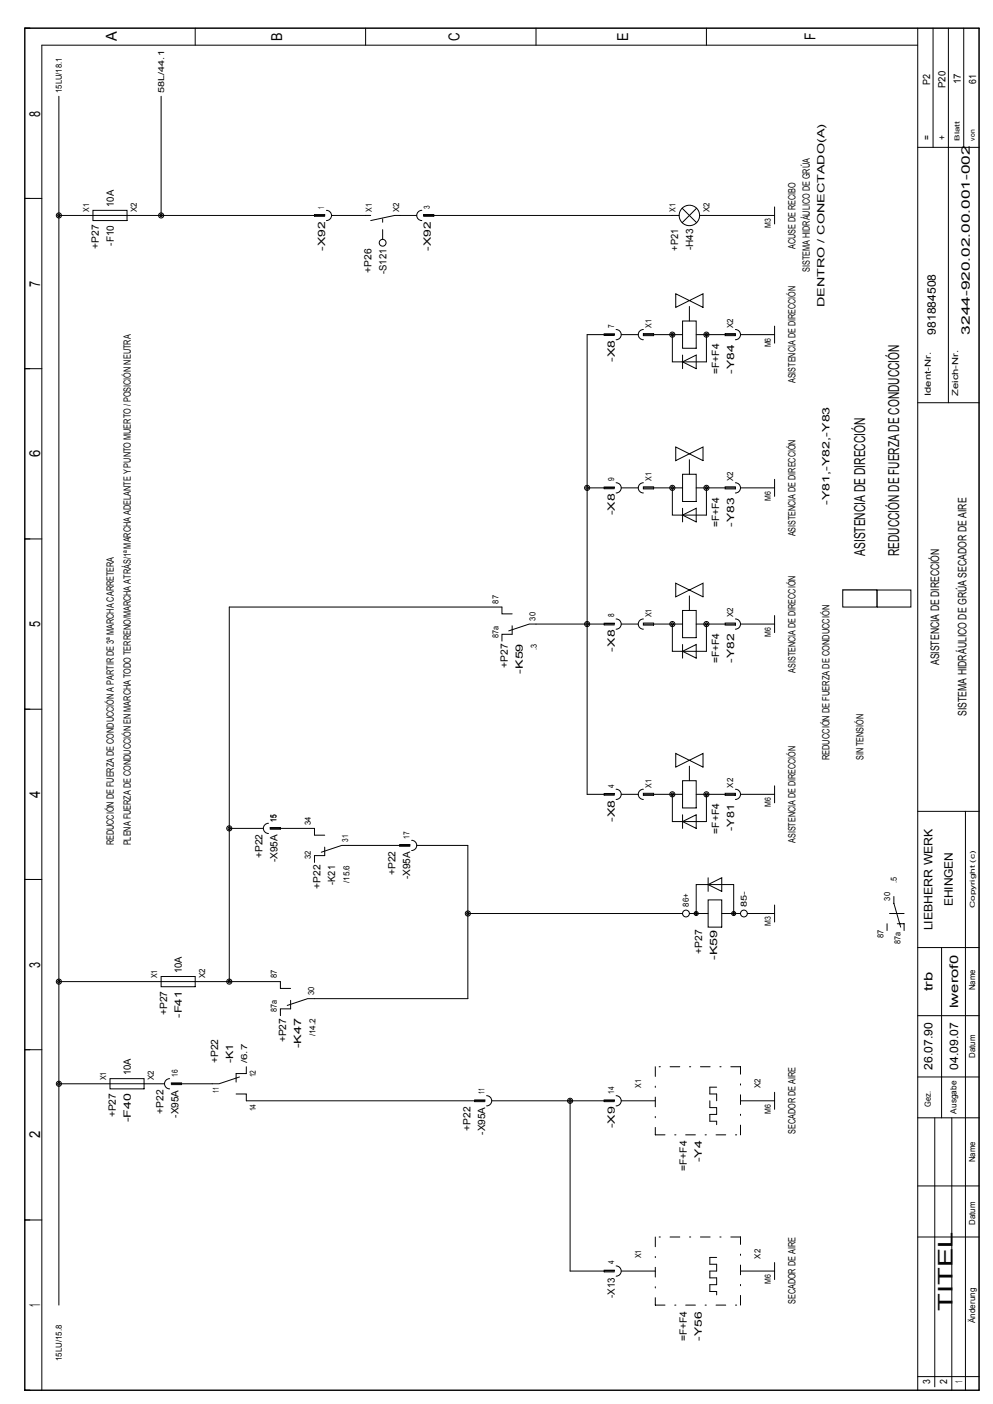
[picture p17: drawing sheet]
<svg xmlns="http://www.w3.org/2000/svg" width="210mm" height="297mm" viewBox="0 0 210 297" stroke-linecap="round" stroke-linejoin="round" font-family="sans-serif">
<defs><g id="words">
<text font-size="4.2" x="201.4" y="277.3" transform="rotate(-90 201.4 277.3)">TITEL</text>
<g font-size="3.2">
<text x="24.7" y="8.7" transform="rotate(-90 24.7 8.7)">A</text>
<text x="59.7" y="8.6" transform="rotate(-90 59.7 8.6)">B</text>
<text x="97.1" y="8.7" transform="rotate(-90 97.1 8.7)">C</text>
<text x="132.8" y="8.6" transform="rotate(-90 132.8 8.6)">E</text>
<text x="172.4" y="8.5" transform="rotate(-90 172.4 8.5)">F</text>
<text x="8.5" y="24.7" transform="rotate(-90 8.5 24.7)">8</text>
<text x="8.5" y="60.7" transform="rotate(-90 8.5 60.7)">7</text>
<text x="8.5" y="96.7" transform="rotate(-90 8.5 96.7)">6</text>
<text x="182.9" y="117.6" transform="rotate(-90 182.9 117.6)">ASISTENCIA DE DIRECCIÓN</text>
<text x="190.1" y="117.6" transform="rotate(-90 190.1 117.6)">REDUCCIÓN DE FUERZA DE CONDUCCIÓN</text>
<text x="8.5" y="132.7" transform="rotate(-90 8.5 132.7)">5</text>
<text x="8.5" y="168.8" transform="rotate(-90 8.5 168.8)">4</text>
<text x="8.5" y="204.8" transform="rotate(-90 8.5 204.8)">3</text>
<text x="8.5" y="240.8" transform="rotate(-90 8.5 240.8)">2</text>
<text x="8.5" y="276.5" transform="rotate(-90 8.5 276.5)">1</text>
</g>
<g font-size="2.5">
<text x="197.8" y="70.8" transform="rotate(-90 197.8 70.8)">981884508</text>
<text x="205" y="70.8" transform="rotate(-90 205 70.8)">3244-920.02.00.001-002</text>
<text x="198.6" y="140.7" transform="rotate(-90 198.6 140.7)">ASISTENCIA DE DIRECCIÓN</text>
<text x="204.3" y="151.5" transform="rotate(-90 204.3 151.5)">SISTEMA HIDRÁULICO DE GRÚA SECADOR DE AIRE</text>
<text x="201.4" y="191.8" transform="rotate(-90 201.4 191.8)">EHINGEN</text>
<text x="197.1" y="196.8" transform="rotate(-90 197.1 196.8)">LIEBHERR WERK</text>
<text x="197.1" y="209.7" transform="rotate(-90 197.1 209.7)">trb</text>
<text x="202.5" y="213.3" transform="rotate(-90 202.5 213.3)">lwerof0</text>
<text x="197.1" y="226.4" transform="rotate(-90 197.1 226.4)">26.07.90</text>
<text x="202.5" y="226.3" transform="rotate(-90 202.5 226.3)">04.09.07</text>
</g>
<g font-size="2.1">
<text x="196.6" y="18" transform="rotate(-90 196.6 18)">P2</text>
<text x="203.1" y="17.9" transform="rotate(-90 203.1 17.9)">17</text>
<text x="206.3" y="17.7" transform="rotate(-90 206.3 17.7)">61</text>
<text x="199.8" y="18.6" transform="rotate(-90 199.8 18.6)">P20</text>
<text x="196.6" y="29.6" transform="rotate(-90 196.6 29.6)">=</text>
<text x="199.8" y="29.6" transform="rotate(-90 199.8 29.6)">+</text>
<text x="24" y="43.8" transform="rotate(-90 24 43.8)">10A</text>
<text x="20.9" y="52.7" transform="rotate(-90 20.9 52.7)">+P27</text>
<text x="24" y="52" transform="rotate(-90 24 52)">-F10</text>
<text x="68.7" y="53" transform="rotate(-90 68.7 53)">-X92</text>
<text x="91" y="53" transform="rotate(-90 91 53)">-X92</text>
<text x="143.4" y="53" transform="rotate(-90 143.4 53)">+P21</text>
<text x="146.5" y="53" transform="rotate(-90 146.5 53)">-H43</text>
<text x="168.1" y="52.7" transform="rotate(-90 168.1 52.7)">ACUSE DE RECIBO</text>
<text x="78.5" y="57.7" transform="rotate(-90 78.5 57.7)">+P26</text>
<text x="81.7" y="58" transform="rotate(-90 81.7 58)">-S121</text>
<text x="171.2" y="57.6" transform="rotate(-90 171.2 57.6)">SISTEMA HIDRÁULICO DE GRÚA</text>
<text x="174.3" y="65" transform="rotate(-90 174.3 65)">DENTRO / CONECTADO(A)</text>
<text x="130" y="76.6" transform="rotate(-90 130 76.6)">-X8</text>
<text x="152" y="79.1" transform="rotate(-90 152 79.1)">=F+F4</text>
<text x="155.2" y="79.1" transform="rotate(-90 155.2 79.1)">-Y84</text>
<text x="168.1" y="81.1" transform="rotate(-90 168.1 81.1)">ASISTENCIA DE DIRECCIÓN</text>
<text x="175.3" y="106.8" transform="rotate(-90 175.3 106.8)">-Y81,-Y82,-Y83</text>
<text x="130" y="109" transform="rotate(-90 130 109)">-X8</text>
<text x="152" y="111.6" transform="rotate(-90 152 111.6)">=F+F4</text>
<text x="155.2" y="111.5" transform="rotate(-90 155.2 111.5)">-Y83</text>
<text x="168.1" y="113.5" transform="rotate(-90 168.1 113.5)">ASISTENCIA DE DIRECCIÓN</text>
<text x="130" y="137.8" transform="rotate(-90 130 137.8)">-X8</text>
<text x="107.3" y="141.3" transform="rotate(-90 107.3 141.3)">+P27</text>
<text x="110.5" y="142.6" transform="rotate(-90 110.5 142.6)">-K59</text>
<text x="152" y="140.4" transform="rotate(-90 152 140.4)">=F+F4</text>
<text x="155.2" y="140.2" transform="rotate(-90 155.2 140.2)">-Y82</text>
<text x="168.1" y="142.3" transform="rotate(-90 168.1 142.3)">ASISTENCIA DE DIRECCIÓN</text>
<text x="175.3" y="160.8" transform="rotate(-90 175.3 160.8)">REDUCCIÓN DE FUERZA DE CONDUCCIÓN</text>
<text x="182.5" y="160.8" transform="rotate(-90 182.5 160.8)">SIN TENSIÓN</text>
<text x="130" y="173.9" transform="rotate(-90 130 173.9)">-X8</text>
<text x="24" y="178.9" transform="rotate(-90 24 178.9)">REDUCCIÓN DE FUERZA DE CONDUCCIÓN A PARTIR DE 3ª MARCHA CARRETERA</text>
<text x="27.7" y="178.9" transform="rotate(-90 27.7 178.9)">PLENA FUERZA DE CONDUCCIÓN EN MARCHA TODO TERRENO/MARCHA ATRÁS/1ª MARCHA ADELANTE Y PUNTO MUERTO / POSICIÓN NEUTRA</text>
<text x="152" y="176.4" transform="rotate(-90 152 176.4)">=F+F4</text>
<text x="155.2" y="175.8" transform="rotate(-90 155.2 175.8)">-Y81</text>
<text x="168.1" y="178.3" transform="rotate(-90 168.1 178.3)">ASISTENCIA DE DIRECCIÓN</text>
<text x="55.5" y="181.6" transform="rotate(-90 55.5 181.6)">+P22</text>
<text x="58.6" y="182.4" transform="rotate(-90 58.6 182.4)">-X95A</text>
<text x="83.6" y="185.2" transform="rotate(-90 83.6 185.2)">+P22</text>
<text x="67.7" y="188.1" transform="rotate(-90 67.7 188.1)">+P22</text>
<text x="70.9" y="187.2" transform="rotate(-90 70.9 187.2)">-K21</text>
<text x="86.7" y="186" transform="rotate(-90 86.7 186)">-X95A</text>
<text x="148.4" y="201.8" transform="rotate(-90 148.4 201.8)">+P27</text>
<text x="151.6" y="203.1" transform="rotate(-90 151.6 203.1)">-K59</text>
<text x="38.5" y="205.9" transform="rotate(-90 38.5 205.9)">10A</text>
<text x="35.3" y="214.8" transform="rotate(-90 35.3 214.8)">+P27</text>
<text x="38.5" y="215.3" transform="rotate(-90 38.5 215.3)">-F41</text>
<text x="60.5" y="220.5" transform="rotate(-90 60.5 220.5)">+P27</text>
<text x="63.7" y="221.8" transform="rotate(-90 63.7 221.8)">-K47</text>
<text x="27.7" y="227.5" transform="rotate(-90 27.7 227.5)">10A</text>
<text x="46.1" y="225" transform="rotate(-90 46.1 225)">+P22</text>
<text x="49.3" y="225" transform="rotate(-90 49.3 225)">-K1</text>
<text x="24.5" y="236.4" transform="rotate(-90 24.5 236.4)">+P27</text>
<text x="27.7" y="237.5" transform="rotate(-90 27.7 237.5)">-F40</text>
<text x="34.6" y="235.6" transform="rotate(-90 34.6 235.6)">+P22</text>
<text x="37.7" y="236.5" transform="rotate(-90 37.7 236.5)">-X95A</text>
<text x="99.4" y="239.2" transform="rotate(-90 99.4 239.2)">+P22</text>
<text x="130" y="238.7" transform="rotate(-90 130 238.7)">-X9</text>
<text x="168.1" y="239.9" transform="rotate(-90 168.1 239.9)">SECADOR DE AIRE</text>
<text x="102.6" y="240.1" transform="rotate(-90 102.6 240.1)">-X95A</text>
<text x="148.3" y="245.9" transform="rotate(-90 148.3 245.9)">-Y4</text>
<text x="145.2" y="247.7" transform="rotate(-90 145.2 247.7)">=F+F4</text>
<text x="130" y="274.6" transform="rotate(-90 130 274.6)">-X13</text>
<text x="168.1" y="275.9" transform="rotate(-90 168.1 275.9)">SECADOR DE AIRE</text>
<text x="145.2" y="283.7" transform="rotate(-90 145.2 283.7)">=F+F4</text>
<text x="148.3" y="283.7" transform="rotate(-90 148.3 283.7)">-Y56</text>
<text x="196.6" y="292.9" transform="rotate(-90 196.6 292.9)">3</text>
<text x="200.2" y="292.8" transform="rotate(-90 200.2 292.8)">2</text>
<text x="203.4" y="292.6" transform="rotate(-90 203.4 292.6)">1</text>
</g>
<g font-size="1.8">
<text x="13.1" y="19.6" transform="rotate(-90 13.1 19.6)">15LU/18.1</text>
<text x="34.7" y="19.6" transform="rotate(-90 34.7 19.6)">58L/44.1</text>
<text x="18.8" y="44.9" transform="rotate(-90 18.8 44.9)">X1</text>
<text x="28.9" y="44.9" transform="rotate(-90 28.9 44.9)">X2</text>
<text x="68.6" y="44.1" transform="rotate(-90 68.6 44.1)">1</text>
<text x="78.6" y="44.9" transform="rotate(-90 78.6 44.9)">X1</text>
<text x="84.4" y="44.9" transform="rotate(-90 84.4 44.9)">X2</text>
<text x="90.9" y="44.1" transform="rotate(-90 90.9 44.1)">3</text>
<text x="142.8" y="44.9" transform="rotate(-90 142.8 44.9)">X1</text>
<text x="150" y="44.9" transform="rotate(-90 150 44.9)">X2</text>
<text x="162.9" y="48.3" transform="rotate(-90 162.9 48.3)">M3</text>
<text x="129.8" y="69.4" transform="rotate(-90 129.8 69.4)">7</text>
<text x="137.7" y="69.4" transform="rotate(-90 137.7 69.4)">X1</text>
<text x="155" y="69.4" transform="rotate(-90 155 69.4)">X2</text>
<text x="162.9" y="73.5" transform="rotate(-90 162.9 73.5)">M6</text>
<text x="196.8" y="83.8" transform="rotate(-90 196.8 83.8)">Ident-Nr.</text>
<text x="202.6" y="83.8" transform="rotate(-90 202.6 83.8)">Zeich-Nr.</text>
<text x="129.8" y="101.8" transform="rotate(-90 129.8 101.8)">9</text>
<text x="137.7" y="101.8" transform="rotate(-90 137.7 101.8)">X1</text>
<text x="155" y="101.8" transform="rotate(-90 155 101.8)">X2</text>
<text x="162.9" y="105.9" transform="rotate(-90 162.9 105.9)">M6</text>
<text x="105.3" y="127.7" transform="rotate(-90 105.3 127.7)">87</text>
<text x="113.2" y="131.3" transform="rotate(-90 113.2 131.3)">30</text>
<text x="129.8" y="130.6" transform="rotate(-90 129.8 130.6)">8</text>
<text x="137.7" y="130.6" transform="rotate(-90 137.7 130.6)">X1</text>
<text x="155" y="130.6" transform="rotate(-90 155 130.6)">X2</text>
<text x="105.3" y="134.9" transform="rotate(-90 105.3 134.9)">87a</text>
<text x="113.5" y="137.5" transform="rotate(-90 113.5 137.5)">.3</text>
<text x="162.9" y="134.7" transform="rotate(-90 162.9 134.7)">M6</text>
<text x="129.8" y="166.6" transform="rotate(-90 129.8 166.6)">4</text>
<text x="137.7" y="166.6" transform="rotate(-90 137.7 166.6)">X1</text>
<text x="155" y="166.6" transform="rotate(-90 155 166.6)">X2</text>
<text x="58.5" y="173.8" transform="rotate(-90 58.5 173.8)">15</text>
<text x="162.9" y="170.8" transform="rotate(-90 162.9 170.8)">M6</text>
<text x="65.7" y="174.5" transform="rotate(-90 65.7 174.5)">34</text>
<text x="73.6" y="178.1" transform="rotate(-90 73.6 178.1)">31</text>
<text x="86.6" y="177.4" transform="rotate(-90 86.6 177.4)">17</text>
<text x="65.7" y="181.7" transform="rotate(-90 65.7 181.7)">32</text>
<text x="73.9" y="186.8" transform="rotate(-90 73.9 186.8)">/15.6</text>
<text x="145.6" y="191.8" transform="rotate(-90 145.6 191.8)">86+</text>
<text x="157.9" y="191.8" transform="rotate(-90 157.9 191.8)">85-</text>
<text x="188.2" y="190.5" transform="rotate(-90 188.2 190.5)">30</text>
<text x="189.6" y="186.8" transform="rotate(-90 189.6 186.8)">.5</text>
<text x="162.9" y="196" transform="rotate(-90 162.9 196)">M3</text>
<text x="186.8" y="198.5" transform="rotate(-90 186.8 198.5)">87</text>
<text x="190.4" y="199.7" transform="rotate(-90 190.4 199.7)">87a</text>
<text x="33.3" y="207" transform="rotate(-90 33.3 207)">X1</text>
<text x="43.3" y="207" transform="rotate(-90 43.3 207)">X2</text>
<text x="58.5" y="207" transform="rotate(-90 58.5 207)">87</text>
<text x="206.2" y="209.5" transform="rotate(-90 206.2 209.5)">Name</text>
<text x="58.5" y="214.2" transform="rotate(-90 58.5 214.2)">87a</text>
<text x="66.4" y="210.6" transform="rotate(-90 66.4 210.6)">30</text>
<text x="66.7" y="219.3" transform="rotate(-90 66.7 219.3)">/14.2</text>
<text x="37.6" y="227.8" transform="rotate(-90 37.6 227.8)">16</text>
<text x="52.3" y="225" transform="rotate(-90 52.3 225)">/6.7</text>
<text x="54.1" y="227.9" transform="rotate(-90 54.1 227.9)">12</text>
<text x="206.2" y="223.8" transform="rotate(-90 206.2 223.8)">Datum</text>
<text x="22.4" y="228.6" transform="rotate(-90 22.4 228.6)">X1</text>
<text x="32.5" y="228.6" transform="rotate(-90 32.5 228.6)">X2</text>
<text x="46.2" y="231.3" transform="rotate(-90 46.2 231.3)">11</text>
<text x="102.4" y="231.5" transform="rotate(-90 102.4 231.5)">11</text>
<text x="129.8" y="231.5" transform="rotate(-90 129.8 231.5)">14</text>
<text x="135.6" y="230.2" transform="rotate(-90 135.6 230.2)">X1</text>
<text x="160.8" y="230.3" transform="rotate(-90 160.8 230.3)">X2</text>
<text x="54.1" y="235.1" transform="rotate(-90 54.1 235.1)">14</text>
<text x="162.9" y="235.6" transform="rotate(-90 162.9 235.6)">M6</text>
<text x="196.8" y="234.2" transform="rotate(-90 196.8 234.2)">Gez.</text>
<text x="202.2" y="235.6" transform="rotate(-90 202.2 235.6)">Ausgabe</text>
<text x="206.2" y="245.9" transform="rotate(-90 206.2 245.9)">Name</text>
<text x="206.2" y="259.1" transform="rotate(-90 206.2 259.1)">Datum</text>
<text x="129.8" y="267.5" transform="rotate(-90 129.8 267.5)">4</text>
<text x="135.6" y="266.2" transform="rotate(-90 135.6 266.2)">X1</text>
<text x="160.8" y="266.3" transform="rotate(-90 160.8 266.3)">X2</text>
<text x="162.9" y="271.6" transform="rotate(-90 162.9 271.6)">M6</text>
<text x="206.2" y="279.9" transform="rotate(-90 206.2 279.9)">Änderung</text>
<text x="13.1" y="288" transform="rotate(-90 13.1 288)">15LU/15.8</text>
</g>
<g font-size="1.4">
<text x="202.9" y="29.7" transform="rotate(-90 202.9 29.7)">Blatt</text>
<text x="206.1" y="29.7" transform="rotate(-90 206.1 29.7)">von</text>
<text x="206.1" y="192.1" transform="rotate(-90 206.1 192.1)">Copyright (c)</text>
</g>
</g></defs>
<g fill="none" stroke="#000" stroke-width=".21">
<path d="M12.4 20.4v255.7M34.1 20.4v25.2M12.4 45.6h56.2v-.2h-2.1v.4h2.1M19.6 44.5h7.3v2.2h-7.3zM69 44.5a1.08 1.08 0 0 1 1.1 1.1 1.08 1.08 0 0 1-1.1 1.1M78.4 45.6h-8.3M88.1 45.6h-4.7l-5 1.1M89.2 44.5a1.08 1.08 0 0 0-1.1 1.1 1.08 1.08 0 0 0 1.1 1.1M143.6 45.6h-54.1v-.2h2.2v.4h-2.2M144.2 44.1l3.1 3M147.3 44.1l-3.1 3M147.9 45.6h15.8"/>
<path d="M163.7 43.8v3.6M129.9 71h-2.2v-.4h2.2v.2h-5.8v97.3h5.8v-.2h-2.2v.3h2.2M130.2 69.7a1.08 1.08 0 0 1 1.1 1.1 1.08 1.08 0 0 1-1.1 1.1M131.3 70.8h3.6M136 70.8h8.3M136 69.7a1.08 1.08 0 0 0-1.1 1.1 1.08 1.08 0 0 0 1.1 1.1M136 70.6h2.2v.4h-2.2zM142.8 62.2l5.8 2.8v-2.8l-5.8 2.8zM144.3 67.9h2.9v5.8h-2.9zM144.3 75.1v2.9M144.3 76.6l2.9-1.5v2.9zM147.2 70.8h8.2"/>
<path d="M149.3 70.8v5.8h-7.2v-5.8M153.3 70.6h2.1v.4h-2.1zM155.4 69.7a1.08 1.08 0 0 1 1.1 1.1 1.08 1.08 0 0 1-1.1 1.1M156.5 70.8h7.2M163.7 69v3.6M142.8 94.6l5.8 2.9v-2.9l-5.8 2.9zM124.1 103.2h5.8v-.2h-2.2v.4h2.2M130.2 102.1a1.08 1.08 0 0 1 1.1 1.1 1.08 1.08 0 0 1-1.1 1.1M131.3 103.2h3.6M136 103.2h8.3M136 102.1a1.08 1.08 0 0 0-1.1 1.1 1.08 1.08 0 0 0 1.1 1.1M136 103h2.2v.4h-2.2z"/>
<path d="M144.3 100.3h2.9v5.8h-2.9zM144.3 107.5v2.9M144.3 109l2.9-1.5v2.9zM147.2 103.2h8.2M149.3 103.2v5.8h-7.2v-5.8M153.3 103h2.1v.4h-2.1zM155.4 102.1a1.08 1.08 0 0 1 1.1 1.1 1.08 1.08 0 0 1-1.1 1.1M156.5 103.2h7.2M163.7 101.4v3.6M108.3 132.4v1.8h-2.2v1.4M108.3 129.9h-2.2v-1.5h-57.6v79.3M129.9 132.2h-2.2v-.3h2.2v.1h-18l-4.4 1.5"/>
<path d="M130.2 131a1.08 1.08 0 0 1 1.1 1 1.08 1.08 0 0 1-1.1 1.1M131.3 132h3.6M136 132h8.3M136 131a1.08 1.08 0 0 0-1.1 1 1.08 1.08 0 0 0 1.1 1.1M136 131.8h2.2v.4h-2.2zM142.8 123.4l5.8 2.9v-2.9l-5.8 2.9zM144.3 129.2h2.9v5.7h-2.9zM144.3 136.4v2.8M144.3 137.8l2.9-1.4v2.8zM147.2 132h8.2M149.3 132v5.8h-7.2v-5.8M153.3 131.8h2.1v.4h-2.1z"/>
<path d="M155.4 131a1.08 1.08 0 0 1 1.1 1 1.08 1.08 0 0 1-1.1 1.1M156.5 132h7.2M163.7 130.2v3.6M178.1 124.8h7.2v3.6h-7.2zM185.3 124.8h7.3v3.6h-7.3zM142.8 159.4l5.8 2.9v-2.9l-5.8 2.9zM48.5 175.3h7.2M56.8 174.2a1.08 1.08 0 0 0-1.1 1.1 1.08 1.08 0 0 0 1.1 1M57.1 175.4h2.2v-.3h-2.2v.2h9.4v1.4h2.1M68.6 179.2v1.8h-2.1v1.5M86.6 179h-2.1v-.3h2.1v.2h-14.4l-4.3 1.4M87 177.8a1.08 1.08 0 0 1 1.1 1.1 1.08 1.08 0 0 1-1.1 1"/>
<path d="M88.1 178.9h10.8v32.4h-33.9l-4.3 1.4M130.2 167a1.08 1.08 0 0 1 1.1 1.1 1.08 1.08 0 0 1-1.1 1M131.3 168.1h3.6M136 168.1h8.3M136 167a1.08 1.08 0 0 0-1.1 1.1 1.08 1.08 0 0 0 1.1 1M136 167.8h2.2v.5h-2.2zM144.3 165.2h2.9v5.7h-2.9zM144.3 172.4v2.9M144.3 173.8l2.9-1.4v2.9zM147.2 168.1h8.2M149.3 168.1v5.7h-7.2v-5.7M153.3 167.8h2.1v.5h-2.1z"/>
<path d="M155.4 167a1.08 1.08 0 0 1 1.1 1.1 1.08 1.08 0 0 1-1.1 1M156.5 168.1h7.2M163.7 166.3v3.6M144.3 193.3h-45.4M145.7 193.3h4M147.2 193.3v-6.2h7.9v6.2M149.7 185.7v2.9M149.7 187.1l2.9-1.4v2.9zM149.7 190.4h2.9v5.8h-2.9zM152.6 193.3h3.9M158 193.3h5.7M163.7 191.5v3.6"/>
<path d="M12.4 207.7h46.9v1.4h2.1M34.1 206.6h7.2v2.2h-7.2zM61.4 211.6v1.8h-2.1v1.5M12.4 229.3h22.4M23.3 228.2h7.2v2.2h-7.2zM35.9 228.2a1.08 1.08 0 0 0-1.1 1.1 1.08 1.08 0 0 0 1.1 1.1M49.9 231.5h2.2v1.4h50.4v-.2h-2.2v.4h2.2M50.6 227.8l-4.3 1.5h-10.1v-.2h2.2v.4h-2.2M52.1 225.7v1.4h-2.2v1.8M102.9 231.8a1.08 1.08 0 0 1 1 1.1 1.08 1.08 0 0 1-1 1.1M103.9 232.9h26v-.2h-2.2v.4h2.2M120.5 232.9v36h9.4v-.2h-2.2v.4h2.2"/>
<path d="M130.2 231.8a1.08 1.08 0 0 1 1.1 1.1 1.08 1.08 0 0 1-1.1 1.1M131.3 232.9h7.2M150 232.9v1.4h1.5v1.5h-1.5v1.4h1.5v.7M151.5 230h-1.5v1.5h1.5v1.4M156.5 232.9h7.2M163.7 231.1v3.6M130.2 267.8a1.08 1.08 0 0 1 1.1 1.1 1.08 1.08 0 0 1-1.1 1.1M131.3 268.9h7.2M151.5 266h-1.5v1.5h1.5v1.4h-1.5v1.5h1.5v1.4h-1.5v1.4h1.5v.8M156.5 268.9h7.2M163.7 267.1v3.6"/>
<circle cx="12.4" cy="45.6" r=".27"/>
<circle cx="12.4" cy="45.6" r=".54"/>
<circle cx="34.1" cy="45.6" r=".54"/>
<circle cx="34.1" cy="45.6" r=".27"/>
<circle cx="80.9" cy="51.4" r=".72"/>
<circle cx="145.7" cy="45.6" r="2.16"/>
<circle cx="142.1" cy="70.8" r=".27"/>
<circle cx="142.1" cy="70.8" r=".54"/>
<circle cx="149.3" cy="70.8" r=".54"/>
<circle cx="149.3" cy="70.8" r=".27"/>
<circle cx="124.1" cy="103.2" r=".54"/>
<circle cx="124.1" cy="103.2" r=".27"/>
<circle cx="142.1" cy="103.2" r=".27"/>
<circle cx="142.1" cy="103.2" r=".54"/>
<circle cx="149.3" cy="103.2" r=".54"/>
<circle cx="149.3" cy="103.2" r=".27"/>
<circle cx="124.1" cy="132" r=".27"/>
<circle cx="124.1" cy="132" r=".54"/>
<circle cx="142.1" cy="132" r=".27"/>
<circle cx="142.1" cy="132" r=".54"/>
<circle cx="149.3" cy="132" r=".54"/>
<circle cx="149.3" cy="132" r=".27"/>
<circle cx="48.5" cy="175.3" r=".54"/>
<circle cx="48.5" cy="175.3" r=".27"/>
<circle cx="142.1" cy="168.1" r=".27"/>
<circle cx="142.1" cy="168.1" r=".54"/>
<circle cx="149.3" cy="168.1" r=".54"/>
<circle cx="149.3" cy="168.1" r=".27"/>
<circle cx="98.9" cy="193.3" r=".54"/>
<circle cx="98.9" cy="193.3" r=".27"/>
<circle cx="145" cy="193.3" r=".72"/>
<circle cx="147.2" cy="193.3" r=".22"/>
<circle cx="147.2" cy="193.3" r=".43"/>
<circle cx="155.1" cy="193.3" r=".22"/>
<circle cx="155.1" cy="193.3" r=".43"/>
<circle cx="157.2" cy="193.3" r=".72"/>
<circle cx="12.4" cy="207.7" r=".27"/>
<circle cx="12.4" cy="207.7" r=".54"/>
<circle cx="48.5" cy="207.7" r=".54"/>
<circle cx="48.5" cy="207.7" r=".27"/>
<circle cx="12.4" cy="229.3" r=".27"/>
<circle cx="12.4" cy="229.3" r=".54"/>
<circle cx="120.5" cy="232.9" r=".27"/>
<circle cx="120.5" cy="232.9" r=".54"/>
</g>
<path d="M80.9 50.6v-3.6M80.9 47v-.7M138.5 225.7v14.4M156.5 225.7h-18M138.5 240.1h18M156.5 240.1v-14.4M138.5 276.1h18M138.5 261.7v14.4M156.5 276.1v-14.4M156.5 261.7h-18" fill="none" stroke="#000" stroke-width=".21" stroke-dasharray="2.1 2.1 .3 2.1"/>
<path d="M145.7 67.9v-4.3M145.7 100.3v-4.3M145.7 129.2v-4.4M145.7 165.2v-4.4" fill="none" stroke="#000" stroke-width=".21" stroke-dasharray="3.1 1.3"/>
<path d="M178.1 124.8h7.2v3.6h-7.2z" fill="#fff"/>
<g fill="none" stroke="#000" stroke-width=".21">
<path d="M5.2 6h201.8v288.1h-201.8zM41.3 6v3.6M77.3 6v3.6M113.3 6v3.6M149.3 6v3.6M194 9.6h-185.2v284.5M194 6v288.1M197.2 6v25.2M200.5 6v79.2M203.7 6v25.2M194 31.2h13M5.2 42h3.6"/>
<path d="M5.2 78h3.6M194 85.2h13M5.2 114h3.6M178.1 124.8h7.2v3.6h-7.2zM5.2 150h3.6M194 171.7h13M204.1 171.7v122.4M5.2 186.1h3.6M187.5 195.4v1.5M188.9 189.7v1.4l1.5 5.1M189.7 195.4h1.4v1.5M194 214.9h13"/>
<path d="M194 200.5h13M199 200.5v36M5.2 222.1h3.6M194 236.5h13M194 227.8h13M197.6 236.5v56.9M201.2 236.5v57.6M5.2 258.1h3.6M194 250.9h13M194 261.7h13M194 291.2h13"/>
</g>
<path d="M191.1 193.3h-4.3" fill="none" stroke="#000" stroke-width=".21" stroke-dasharray="3.1 1.3"/>
<use href="#words"/>
</svg>
